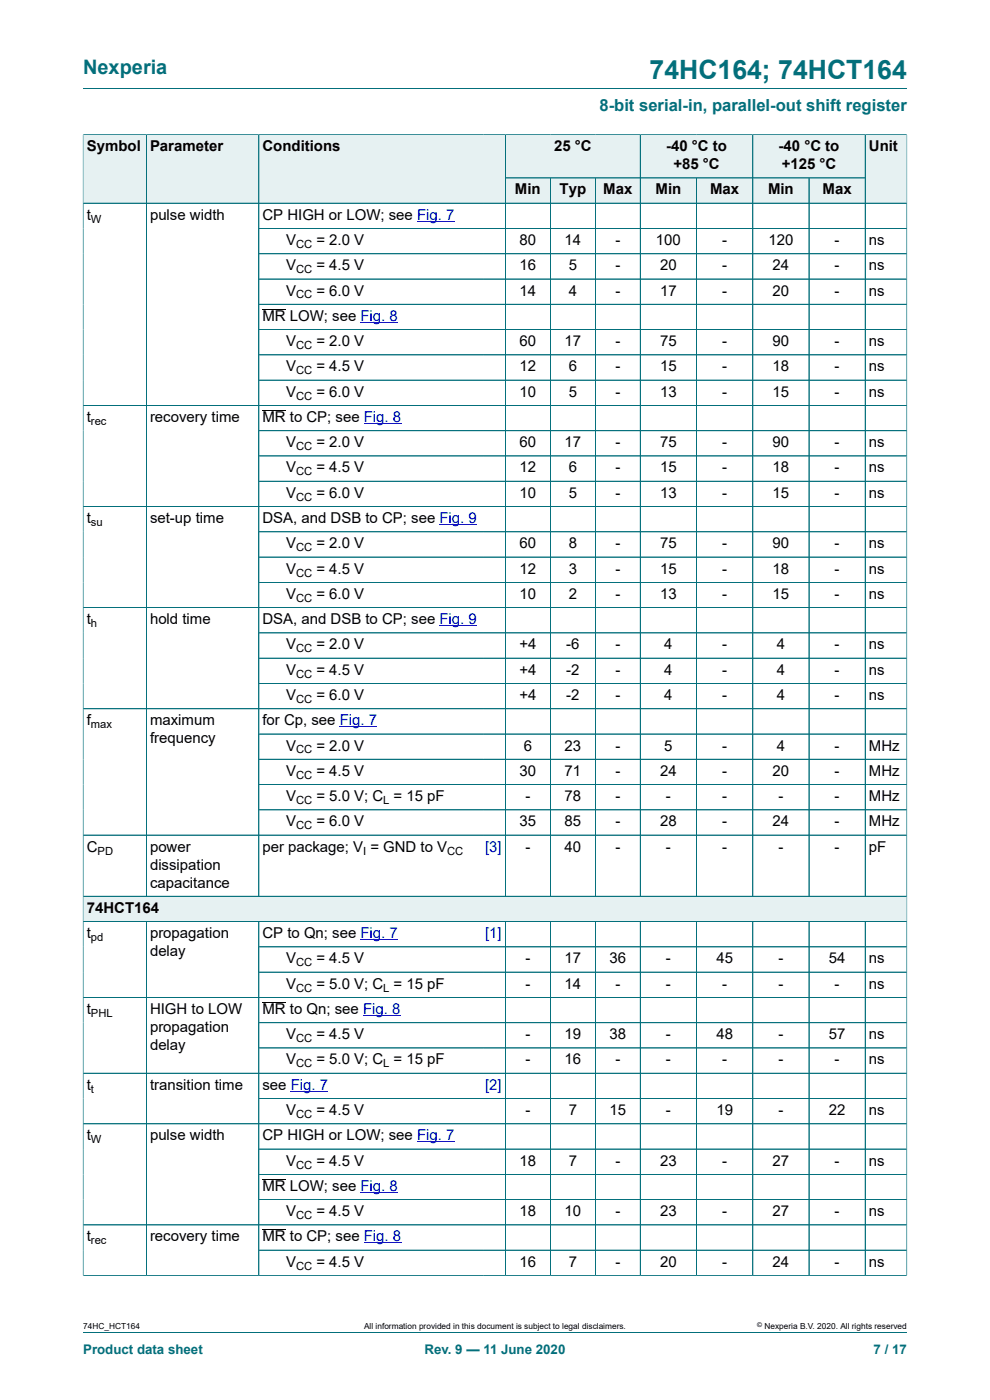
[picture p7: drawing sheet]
<svg xmlns="http://www.w3.org/2000/svg" width="210mm" height="297mm" viewBox="0 0 210 297" stroke-linecap="round" stroke-linejoin="round" font-family="sans-serif">
<defs><g id="words">
<text font-size="5.6" fill="#036f7b" x="137.8" y="16.8">74HC164; 74HCT164</text>
<text font-size="4.2" fill="#036f7b" x="17.6" y="15.6">Nexperia</text>
<text font-size="3.5" fill="#036f7b" x="127.2" y="23.7">8-bit serial-in, parallel-out shift register</text>
<g font-size="3.2">
<text x="18.4" y="32.1">Symbol</text>
<text x="31.8" y="32.1">Parameter</text>
<text x="55.7" y="32.1">Conditions</text>
<text x="117.5" y="32.1">25 °C</text>
<text x="141.3" y="32.1">-40 °C to</text>
<text x="142.8" y="35.9">+85 °C</text>
<text x="165.2" y="32.1">-40 °C to</text>
<text x="165.8" y="35.9">+125 °C</text>
<text x="184.3" y="32.1">Unit</text>
<text x="109.2" y="41.3">Min</text>
<text x="118.7" y="41.3">Typ</text>
<text x="128" y="41.3">Max</text>
<text x="139.1" y="41.3">Min</text>
<text x="150.6" y="41.3">Max</text>
<text x="162.9" y="41.3">Min</text>
<text x="174.5" y="41.3">Max</text>
<text x="18.4" y="46.6">t</text>
<text x="31.8" y="46.6">pulse width</text>
<text x="55.7" y="46.6">CP HIGH or LOW; see Fig. 7</text>
<text x="60.7" y="52">V</text>
<text x="67.1" y="52">= 2.0 V</text>
<text x="110.2" y="52">80</text>
<text x="119.7" y="52">14</text>
<text x="130.5" y="52">-</text>
<text x="139.1" y="52">100</text>
<text x="153.2" y="52">-</text>
<text x="163" y="52">120</text>
<text x="177" y="52">-</text>
<text x="184.3" y="52">ns</text>
<text x="60.7" y="57.3">V</text>
<text x="67.1" y="57.3">= 4.5 V</text>
<text x="110.2" y="57.3">16</text>
<text x="120.6" y="57.3">5</text>
<text x="130.5" y="57.3">-</text>
<text x="140" y="57.3">20</text>
<text x="153.2" y="57.3">-</text>
<text x="163.9" y="57.3">24</text>
<text x="177" y="57.3">-</text>
<text x="184.3" y="57.3">ns</text>
<text x="60.7" y="62.7">V</text>
<text x="67.1" y="62.7">= 6.0 V</text>
<text x="110.2" y="62.7">14</text>
<text x="120.6" y="62.7">4</text>
<text x="130.5" y="62.7">-</text>
<text x="140" y="62.7">17</text>
<text x="153.2" y="62.7">-</text>
<text x="163.9" y="62.7">20</text>
<text x="177" y="62.7">-</text>
<text x="184.3" y="62.7">ns</text>
<text x="55.7" y="68.1">MR LOW; see Fig. 8</text>
<text x="60.7" y="73.4">V</text>
<text x="67.1" y="73.4">= 2.0 V</text>
<text x="110.2" y="73.4">60</text>
<text x="119.7" y="73.4">17</text>
<text x="130.5" y="73.4">-</text>
<text x="140" y="73.4">75</text>
<text x="153.2" y="73.4">-</text>
<text x="163.9" y="73.4">90</text>
<text x="177" y="73.4">-</text>
<text x="184.3" y="73.4">ns</text>
<text x="60.7" y="78.8">V</text>
<text x="67.1" y="78.8">= 4.5 V</text>
<text x="110.2" y="78.8">12</text>
<text x="120.6" y="78.8">6</text>
<text x="130.5" y="78.8">-</text>
<text x="140" y="78.8">15</text>
<text x="153.2" y="78.8">-</text>
<text x="163.9" y="78.8">18</text>
<text x="177" y="78.8">-</text>
<text x="184.3" y="78.8">ns</text>
<text x="18.4" y="89.5">t</text>
<text x="31.8" y="89.5">recovery time</text>
<text x="55.7" y="89.5">MR to CP; see Fig. 8</text>
<text x="60.7" y="84.1">V</text>
<text x="67.1" y="84.1">= 6.0 V</text>
<text x="110.2" y="84.1">10</text>
<text x="120.6" y="84.1">5</text>
<text x="130.5" y="84.1">-</text>
<text x="140" y="84.1">13</text>
<text x="153.2" y="84.1">-</text>
<text x="163.9" y="84.1">15</text>
<text x="177" y="84.1">-</text>
<text x="184.3" y="84.1">ns</text>
<text x="60.7" y="94.9">V</text>
<text x="67.1" y="94.9">= 2.0 V</text>
<text x="110.2" y="94.9">60</text>
<text x="119.7" y="94.9">17</text>
<text x="130.5" y="94.9">-</text>
<text x="140" y="94.9">75</text>
<text x="153.2" y="94.9">-</text>
<text x="163.9" y="94.9">90</text>
<text x="177" y="94.9">-</text>
<text x="184.3" y="94.9">ns</text>
<text x="60.7" y="100.2">V</text>
<text x="67.1" y="100.2">= 4.5 V</text>
<text x="110.2" y="100.2">12</text>
<text x="120.6" y="100.2">6</text>
<text x="130.5" y="100.2">-</text>
<text x="140" y="100.2">15</text>
<text x="153.2" y="100.2">-</text>
<text x="163.9" y="100.2">18</text>
<text x="177" y="100.2">-</text>
<text x="184.3" y="100.2">ns</text>
<text x="60.7" y="105.6">V</text>
<text x="67.1" y="105.6">= 6.0 V</text>
<text x="110.2" y="105.6">10</text>
<text x="120.6" y="105.6">5</text>
<text x="130.5" y="105.6">-</text>
<text x="140" y="105.6">13</text>
<text x="153.2" y="105.6">-</text>
<text x="163.9" y="105.6">15</text>
<text x="177" y="105.6">-</text>
<text x="184.3" y="105.6">ns</text>
<text x="18.4" y="111">t</text>
<text x="31.8" y="111">set-up time</text>
<text x="55.7" y="111">DSA, and DSB to CP; see Fig. 9</text>
<text x="60.7" y="116.3">V</text>
<text x="67.1" y="116.3">= 2.0 V</text>
<text x="110.2" y="116.3">60</text>
<text x="120.6" y="116.3">8</text>
<text x="130.5" y="116.3">-</text>
<text x="140" y="116.3">75</text>
<text x="153.2" y="116.3">-</text>
<text x="163.9" y="116.3">90</text>
<text x="177" y="116.3">-</text>
<text x="184.3" y="116.3">ns</text>
<text x="60.7" y="121.7">V</text>
<text x="67.1" y="121.7">= 4.5 V</text>
<text x="110.2" y="121.7">12</text>
<text x="120.6" y="121.7">3</text>
<text x="130.5" y="121.7">-</text>
<text x="140" y="121.7">15</text>
<text x="153.2" y="121.7">-</text>
<text x="163.9" y="121.7">18</text>
<text x="177" y="121.7">-</text>
<text x="184.3" y="121.7">ns</text>
<text x="60.7" y="127">V</text>
<text x="67.1" y="127">= 6.0 V</text>
<text x="110.2" y="127">10</text>
<text x="120.6" y="127">2</text>
<text x="130.5" y="127">-</text>
<text x="140" y="127">13</text>
<text x="153.2" y="127">-</text>
<text x="163.9" y="127">15</text>
<text x="177" y="127">-</text>
<text x="184.3" y="127">ns</text>
<text x="18.4" y="132.4">t</text>
<text x="31.8" y="132.4">hold time</text>
<text x="55.7" y="132.4">DSA, and DSB to CP; see Fig. 9</text>
<text x="60.7" y="137.8">V</text>
<text x="67.1" y="137.8">= 2.0 V</text>
<text x="110.2" y="137.8">+4</text>
<text x="120.1" y="137.8">-6</text>
<text x="130.5" y="137.8">-</text>
<text x="140.9" y="137.8">4</text>
<text x="153.2" y="137.8">-</text>
<text x="164.8" y="137.8">4</text>
<text x="177" y="137.8">-</text>
<text x="184.3" y="137.8">ns</text>
<text x="60.7" y="143.1">V</text>
<text x="67.1" y="143.1">= 4.5 V</text>
<text x="110.2" y="143.1">+4</text>
<text x="120.1" y="143.1">-2</text>
<text x="130.5" y="143.1">-</text>
<text x="140.9" y="143.1">4</text>
<text x="153.2" y="143.1">-</text>
<text x="164.8" y="143.1">4</text>
<text x="177" y="143.1">-</text>
<text x="184.3" y="143.1">ns</text>
<text x="60.7" y="148.5">V</text>
<text x="67.1" y="148.5">= 6.0 V</text>
<text x="110.2" y="148.5">+4</text>
<text x="120.1" y="148.5">-2</text>
<text x="130.5" y="148.5">-</text>
<text x="140.9" y="148.5">4</text>
<text x="153.2" y="148.5">-</text>
<text x="164.8" y="148.5">4</text>
<text x="177" y="148.5">-</text>
<text x="184.3" y="148.5">ns</text>
<text x="18.4" y="153.9">f</text>
<text x="31.8" y="153.9">maximum</text>
<text x="55.7" y="153.9">for Cp, see Fig. 7</text>
<text x="31.8" y="157.7">frequency</text>
<text x="60.7" y="159.2">V</text>
<text x="67.1" y="159.2">= 2.0 V</text>
<text x="111.1" y="159.2">6</text>
<text x="119.7" y="159.2">23</text>
<text x="130.5" y="159.2">-</text>
<text x="140.9" y="159.2">5</text>
<text x="153.2" y="159.2">-</text>
<text x="164.8" y="159.2">4</text>
<text x="177" y="159.2">-</text>
<text x="184.3" y="159.2">MHz</text>
<text x="60.7" y="164.6">V</text>
<text x="67.1" y="164.6">= 4.5 V</text>
<text x="110.2" y="164.6">30</text>
<text x="119.7" y="164.6">71</text>
<text x="130.5" y="164.6">-</text>
<text x="140" y="164.6">24</text>
<text x="153.2" y="164.6">-</text>
<text x="163.9" y="164.6">20</text>
<text x="177" y="164.6">-</text>
<text x="184.3" y="164.6">MHz</text>
<text x="60.7" y="169.9">V</text>
<text x="67.1" y="169.9">= 5.0 V; C = 15 pF</text>
<text x="111.4" y="169.9">-</text>
<text x="119.7" y="169.9">78</text>
<text x="130.5" y="169.9">-</text>
<text x="141.3" y="169.9">-</text>
<text x="153.2" y="169.9">-</text>
<text x="165.1" y="169.9">-</text>
<text x="177" y="169.9">-</text>
<text x="184.3" y="169.9">MHz</text>
<text x="60.7" y="175.3">V</text>
<text x="67.1" y="175.3">= 6.0 V</text>
<text x="110.2" y="175.3">35</text>
<text x="119.7" y="175.3">85</text>
<text x="130.5" y="175.3">-</text>
<text x="140" y="175.3">28</text>
<text x="153.2" y="175.3">-</text>
<text x="163.9" y="175.3">24</text>
<text x="177" y="175.3">-</text>
<text x="184.3" y="175.3">MHz</text>
<text x="18.4" y="180.7">C</text>
<text x="31.8" y="180.7">power</text>
<text x="31.8" y="184.5">dissipation</text>
<text x="55.7" y="180.7">per package; V = GND to V</text>
<text x="111.4" y="180.7">-</text>
<text x="119.7" y="180.7">40</text>
<text x="130.5" y="180.7">-</text>
<text x="141.3" y="180.7">-</text>
<text x="153.2" y="180.7">-</text>
<text x="165.1" y="180.7">-</text>
<text x="177" y="180.7">-</text>
<text x="184.3" y="180.7">pF</text>
<text x="31.8" y="188.3">capacitance</text>
<text x="18.4" y="193.7">74HCT164</text>
<text x="18.4" y="199">t</text>
<text x="31.8" y="199">propagation</text>
<text x="31.8" y="202.8">delay</text>
<text x="55.7" y="199">CP to Qn; see Fig. 7</text>
<text x="60.7" y="204.4">V</text>
<text x="60.7" y="209.7">V</text>
<text x="67.1" y="204.4">= 4.5 V</text>
<text x="67.1" y="209.7">= 5.0 V; C = 15 pF</text>
<text x="111.4" y="204.4">-</text>
<text x="111.4" y="209.7">-</text>
<text x="119.7" y="204.4">17</text>
<text x="119.7" y="209.7">14</text>
<text x="129.3" y="204.4">36</text>
<text x="130.5" y="209.7">-</text>
<text x="141.3" y="204.4">-</text>
<text x="141.3" y="209.7">-</text>
<text x="152" y="204.4">45</text>
<text x="153.2" y="209.7">-</text>
<text x="165.1" y="204.4">-</text>
<text x="165.1" y="209.7">-</text>
<text x="175.8" y="204.4">54</text>
<text x="177" y="209.7">-</text>
<text x="184.3" y="204.4">ns</text>
<text x="184.3" y="209.7">ns</text>
<text x="18.4" y="215.1">t</text>
<text x="31.8" y="215.1">HIGH to LOW</text>
<text x="55.7" y="215.1">MR to Qn; see Fig. 8</text>
<text x="31.8" y="218.9">propagation</text>
<text x="60.7" y="220.5">V</text>
<text x="67.1" y="220.5">= 4.5 V</text>
<text x="111.4" y="220.5">-</text>
<text x="119.7" y="220.5">19</text>
<text x="129.3" y="220.5">38</text>
<text x="141.3" y="220.5">-</text>
<text x="152" y="220.5">48</text>
<text x="165.1" y="220.5">-</text>
<text x="175.8" y="220.5">57</text>
<text x="184.3" y="220.5">ns</text>
<text x="31.8" y="222.7">delay</text>
<text x="60.7" y="225.8">V</text>
<text x="67.1" y="225.8">= 5.0 V; C = 15 pF</text>
<text x="111.4" y="225.8">-</text>
<text x="119.7" y="225.8">16</text>
<text x="130.5" y="225.8">-</text>
<text x="141.3" y="225.8">-</text>
<text x="153.2" y="225.8">-</text>
<text x="165.1" y="225.8">-</text>
<text x="177" y="225.8">-</text>
<text x="184.3" y="225.8">ns</text>
<text x="18.4" y="231.2">t</text>
<text x="31.8" y="231.2">transition time</text>
<text x="55.7" y="231.2">see Fig. 7</text>
<text x="60.7" y="236.5">V</text>
<text x="67.1" y="236.5">= 4.5 V</text>
<text x="111.4" y="236.5">-</text>
<text x="120.6" y="236.5">7</text>
<text x="129.3" y="236.5">15</text>
<text x="141.3" y="236.5">-</text>
<text x="152" y="236.5">19</text>
<text x="165.1" y="236.5">-</text>
<text x="175.8" y="236.5">22</text>
<text x="184.3" y="236.5">ns</text>
<text x="18.4" y="241.9">t</text>
<text x="31.8" y="241.9">pulse width</text>
<text x="55.7" y="241.9">CP HIGH or LOW; see Fig. 7</text>
<text x="60.7" y="247.3">V</text>
<text x="67.1" y="247.3">= 4.5 V</text>
<text x="110.2" y="247.3">18</text>
<text x="120.6" y="247.3">7</text>
<text x="130.5" y="247.3">-</text>
<text x="140" y="247.3">23</text>
<text x="153.2" y="247.3">-</text>
<text x="163.9" y="247.3">27</text>
<text x="177" y="247.3">-</text>
<text x="184.3" y="247.3">ns</text>
<text x="55.7" y="252.6">MR LOW; see Fig. 8</text>
<text x="60.7" y="258">V</text>
<text x="67.1" y="258">= 4.5 V</text>
<text x="110.2" y="258">18</text>
<text x="119.7" y="258">10</text>
<text x="130.5" y="258">-</text>
<text x="140" y="258">23</text>
<text x="153.2" y="258">-</text>
<text x="163.9" y="258">27</text>
<text x="177" y="258">-</text>
<text x="184.3" y="258">ns</text>
<text x="18.4" y="263.4">t</text>
<text x="31.8" y="263.4">recovery time</text>
<text x="55.7" y="263.4">MR to CP; see Fig. 8</text>
<text x="60.7" y="268.7">V</text>
<text x="67.1" y="268.7">= 4.5 V</text>
<text x="110.2" y="268.7">16</text>
<text x="120.6" y="268.7">7</text>
<text x="130.5" y="268.7">-</text>
<text x="140" y="268.7">20</text>
<text x="153.2" y="268.7">-</text>
<text x="163.9" y="268.7">24</text>
<text x="177" y="268.7">-</text>
<text x="184.3" y="268.7">ns</text>
</g>
<g font-size="3.2" fill="#00f">
<text x="102.9" y="180.7">[3]</text>
<text x="102.9" y="199">[1]</text>
<text x="102.9" y="231.2">[2]</text>
</g>
<g font-size="2.8" fill="#036f7b">
<text x="17.6" y="287.2">Product data sheet</text>
<text x="90.1" y="287.2">Rev. 9 — 11 June 2020</text>
<text x="185.3" y="287.2">7 / 17</text>
</g>
<g font-size="2.4">
<text x="19.3" y="47.2">W</text>
<text x="62.8" y="52.6">CC</text>
<text x="62.8" y="58">CC</text>
<text x="62.8" y="63.3">CC</text>
<text x="62.8" y="74">CC</text>
<text x="62.8" y="79.4">CC</text>
<text x="62.8" y="84.8">CC</text>
<text x="19.3" y="90.1">rec</text>
<text x="62.8" y="95.5">CC</text>
<text x="62.8" y="100.9">CC</text>
<text x="62.8" y="106.2">CC</text>
<text x="19.3" y="111.6">su</text>
<text x="62.8" y="116.9">CC</text>
<text x="62.8" y="122.3">CC</text>
<text x="62.8" y="127.7">CC</text>
<text x="19.3" y="133">h</text>
<text x="62.8" y="138.4">CC</text>
<text x="62.8" y="143.7">CC</text>
<text x="62.8" y="149.1">CC</text>
<text x="19.3" y="154.5">max</text>
<text x="62.8" y="159.8">CC</text>
<text x="62.8" y="165.2">CC</text>
<text x="62.8" y="170.6">CC</text>
<text x="81.3" y="170.6">L</text>
<text x="62.8" y="175.9">CC</text>
<text x="20.7" y="181.3">PD</text>
<text x="77" y="181.3">I</text>
<text x="94.9" y="181.3">CC</text>
<text x="19.3" y="199.6">pd</text>
<text x="62.8" y="205">CC</text>
<text x="19.3" y="215.7">PHL</text>
<text x="62.8" y="210.4">CC</text>
<text x="81.3" y="210.4">L</text>
<text x="62.8" y="221.1">CC</text>
<text x="62.8" y="226.4">CC</text>
<text x="81.3" y="226.4">L</text>
<text x="19.3" y="231.8">t</text>
<text x="62.8" y="237.2">CC</text>
<text x="19.3" y="242.5">W</text>
<text x="62.8" y="247.9">CC</text>
<text x="19.3" y="264">rec</text>
<text x="62.8" y="258.6">CC</text>
<text x="62.8" y="269.3">CC</text>
</g>
<g font-size="1.8">
<text x="17.6" y="282">74HC_HCT164</text>
<text x="77.2" y="282">All information provided in this document is subject to legal disclaimers.</text>
<text x="162.2" y="282">Nexperia B.V. 2020. All rights reserved</text>
</g>
<text font-size="1.4" x="160.6" y="281.6">©</text>
</g></defs>
<path d="M17.6 18.8h174.8M107.2 28.6h28.6v9.1h-28.6z" fill="none" stroke="#036f7b" stroke-width=".21"/>
<path d="M107.3 28.6h28.5v9.1h-28.5z" fill="#e6f1f2"/>
<path d="M135.8 28.6h23.9v9.1h-23.9z" fill="none" stroke="#036f7b" stroke-width=".21"/>
<path d="M135.9 28.6h23.7v9.1h-23.7z" fill="#e6f1f2"/>
<path d="M159.7 28.6h23.8v9.1h-23.8z" fill="none" stroke="#036f7b" stroke-width=".21"/>
<path d="M159.8 28.6h23.7v9.1h-23.7z" fill="#e6f1f2"/>
<path d="M17.6 28.5v14.6h13.4v-14.5h-13.4" fill="none" stroke="#036f7b" stroke-width=".21"/>
<path d="M17.7 28.6h13.3v14.4h-13.3z" fill="#e6f1f2"/>
<path d="M31 28.6h23.9v14.5h-23.9z" fill="none" stroke="#036f7b" stroke-width=".21"/>
<path d="M31.1 28.6h23.7v14.4h-23.7z" fill="#e6f1f2"/>
<path d="M102.6 28.6h-47.7v14.5h47.7" fill="none" stroke="#036f7b" stroke-width=".21"/>
<path d="M55 28.6h47.6v14.4h-47.6z" fill="#e6f1f2"/>
<path d="M102.6 28.6h4.6v14.5h-4.6" fill="none" stroke="#036f7b" stroke-width=".21"/>
<g fill="#e6f1f2">
<path d="M102.6 28.6h4.5v14.4h-4.5z"/>
<path d="M107.3 37.8h9.4v5.2h-9.4z"/>
</g>
<path d="M107.2 37.7h9.5v5.4h-9.5z" fill="none" stroke="#036f7b" stroke-width=".21"/>
<path d="M116.8 37.8h9.4v5.2h-9.4z" fill="#e6f1f2"/>
<path d="M116.7 37.7h9.6v5.4h-9.6z" fill="none" stroke="#036f7b" stroke-width=".21"/>
<path d="M126.4 37.8h9.4v5.2h-9.4z" fill="#e6f1f2"/>
<path d="M126.3 37.7h9.5v5.4h-9.5z" fill="none" stroke="#036f7b" stroke-width=".21"/>
<path d="M135.9 37.8h11.8v5.2h-11.8z" fill="#e6f1f2"/>
<path d="M135.8 37.7h12v5.4h-12z" fill="none" stroke="#036f7b" stroke-width=".21"/>
<path d="M147.8 37.8h11.8v5.2h-11.8z" fill="#e6f1f2"/>
<path d="M147.8 37.7h11.9v5.4h-11.9z" fill="none" stroke="#036f7b" stroke-width=".21"/>
<path d="M159.8 37.8h11.7v5.2h-11.7z" fill="#e6f1f2"/>
<path d="M159.7 37.7h11.9v5.4h-11.9z" fill="none" stroke="#036f7b" stroke-width=".21"/>
<path d="M171.7 37.8h11.8v5.2h-11.8z" fill="#e6f1f2"/>
<path d="M192.4 28.5v14.6h-20.8v-5.4h11.9M192.4 28.6h-8.9v14.5" fill="none" stroke="#036f7b" stroke-width=".21"/>
<path d="M183.6 28.6h8.7v14.4h-8.7z" fill="#e6f1f2"/>
<g fill="none" stroke="#036f7b" stroke-width=".21">
<path d="M17.6 43.1h174.8v152.4h-174.8zM31 43.1v147M54.9 43.1v147M54.9 48.5h137.5M54.9 53.8h137.5M54.9 59.2h137.5M107.2 43.1v147M116.7 43.1v147M126.3 43.1v147M135.8 43.1v147M147.8 43.1v147M159.7 43.1v147"/>
<path d="M171.6 43.1v147M183.5 43.1v147M54.9 64.6h137.5M54.9 69.9h137.5M54.9 75.3h137.5M54.9 80.6h137.5M54.9 91.4h137.5M54.9 96.7h137.5M192.4 86h-174.8M17.6 107.5h174.8M54.9 102.1h137.5M54.9 112.8h137.5"/>
<path d="M54.9 118.2h137.5M54.9 123.5h137.5M54.9 134.3h137.5M54.9 139.6h137.5M192.4 128.9h-174.8M54.9 145h137.5M54.9 155.7h137.5M192.4 150.4h-174.8M54.9 161.1h137.5M54.9 166.4h137.5M54.9 171.8h137.5M192.4 177.2h-174.8"/>
<path d="M17.6 190.1h174.8"/>
</g>
<path d="M88.5 46.9h7.9M76.5 68.4h7.9M77.2 89.8h7.9M93.2 111.3h8M93.2 132.7h8M72.1 154.2h7.9" fill="none" stroke="#00f" stroke-width=".21"/>
<path d="M55.7 65.6h4.9M55.7 87h4.9" fill="none" stroke="#000" stroke-width=".21"/>
<path d="M17.7 190.2h174.6v5.2h-174.6z" fill="#e6f1f2"/>
<g fill="none" stroke="#036f7b" stroke-width=".21">
<path d="M17.6 28.6v242.1M17.7 28.6h174.6M31 28.6v161.5M54.9 28.6v161.5M107.2 28.6v161.5M107.3 37.7h76.2M116.7 37.8v152.3M126.3 37.8v152.3M135.8 28.6v161.5M147.8 37.8v152.3M159.7 28.6v161.5M171.6 37.8v152.3"/>
<path d="M183.5 28.6v161.5M192.4 28.6v242.1M17.7 43.1h174.6M55 48.5h137.3M55 53.8h137.3M55 59.2h137.3M55 64.6h137.3M55 69.9h137.3M55 75.3h137.3M17.7 86h174.6M55 80.6h137.3M55 91.4h137.3"/>
<path d="M55 96.7h137.3M17.7 107.5h174.6M55 102.1h137.3M55 112.8h137.3M55 118.2h137.3M17.7 128.9h174.6M55 123.5h137.3M55 134.3h137.3M55 139.6h137.3M17.7 150.4h174.6M55 145h137.3M55 155.7h137.3"/>
<path d="M17.7 177.2h174.6M55 161.1h137.3M55 166.4h137.3M55 171.8h137.3M17.6 195.5h174.8M17.7 190.1h174.6M31 195.5v75.1M54.9 195.5v75.1M107.2 195.5v75.1M116.7 195.5v75.1M126.3 195.5v75.1M135.8 195.5v75.1"/>
<path d="M147.8 195.5v75.1M159.7 195.5v75.1M171.6 195.5v75.1M183.5 195.5v75.1M17.6 211.6h174.8M54.9 200.9h137.5M54.9 206.2h137.5M54.9 217h137.5M17.6 238.4h174.8M54.9 222.3h137.5M54.9 233h137.5M192.4 227.7h-174.8"/>
<path d="M54.9 243.8h137.5M54.9 249.1h137.5M54.9 254.5h137.5M192.4 259.9h-174.8M54.9 265.2h137.5M192.4 270.6h-174.8M17.6 282.6h174.8"/>
</g>
<path d="M76.5 199.3h7.9M77 215.4h7.9M61.7 231.5h7.9M76.5 253h7.9M88.5 242.2h7.9M77.2 263.7h7.9" fill="none" stroke="#00f" stroke-width=".21"/>
<path d="M55.7 212.6h4.9M55.7 250.1h4.9M55.7 260.9h4.9" fill="none" stroke="#000" stroke-width=".21"/>
<use href="#words"/>
</svg>
